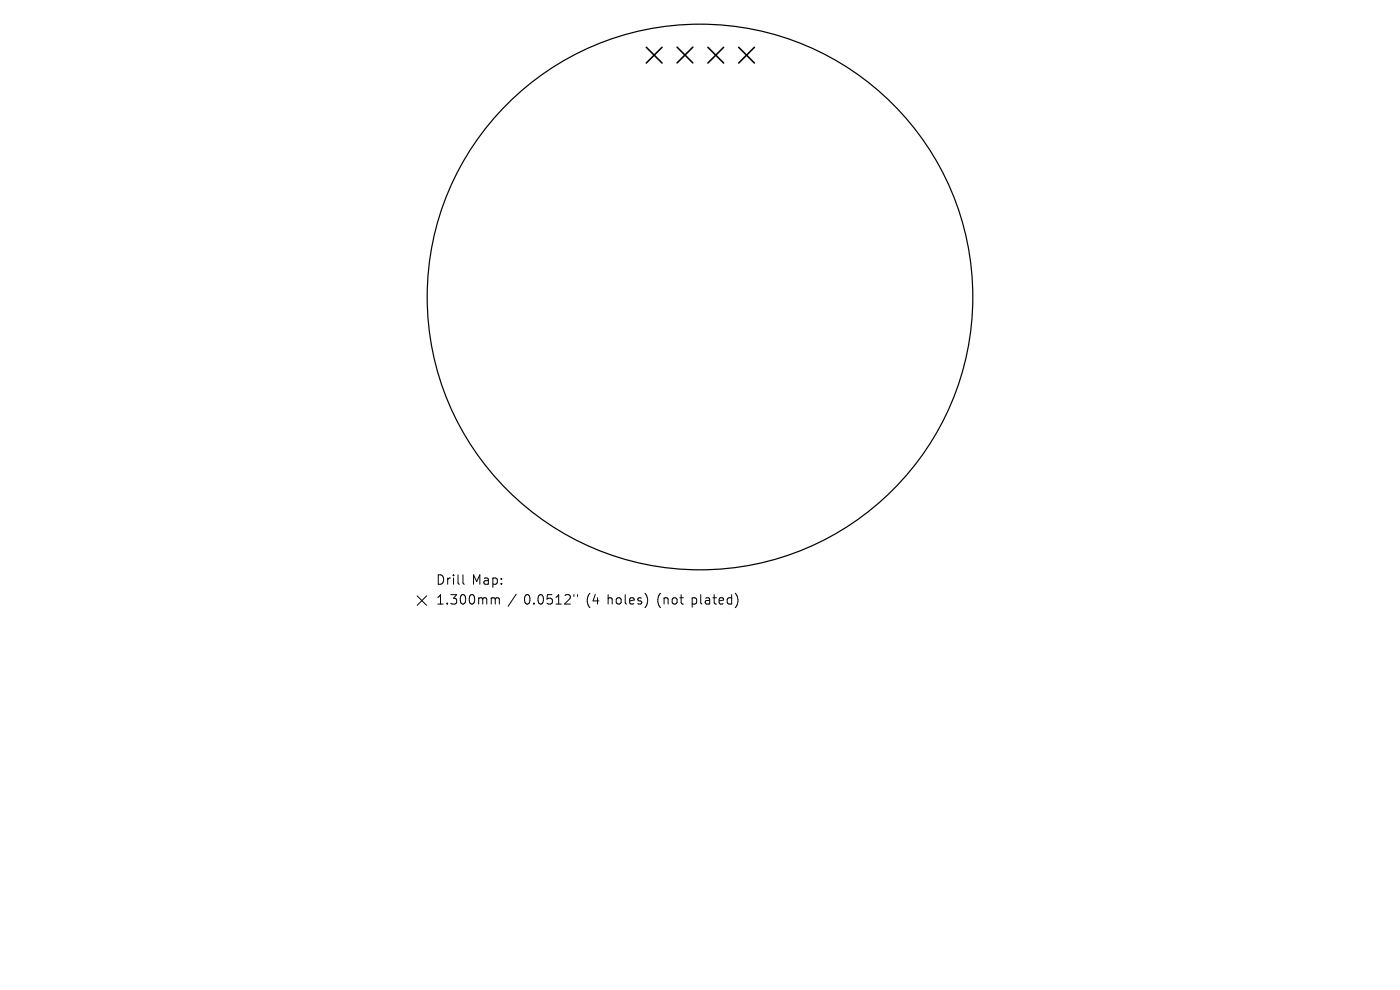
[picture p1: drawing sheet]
<svg xmlns="http://www.w3.org/2000/svg" width="297mm" height="210mm" viewBox="0 0 297 210" stroke-linecap="round" stroke-linejoin="round" font-family="sans-serif">
<defs><g id="words">
<g font-size="2.8">
<text x="92.5" y="124.5">Drill</text>
<text x="100.1" y="124.5">Map:</text>
<text x="92.5" y="128.7">1.300mm</text>
<text x="111.1" y="128.7">0.0512&quot;</text>
<text x="124.4" y="128.7">(4</text>
<text x="128.9" y="128.7">holes)</text>
<text x="139.6" y="128.7">(not</text>
<text x="147" y="128.7">plated)</text>
</g>
</g></defs>
<circle cx="148.5" cy="63" r="57.9" fill="none" stroke="#000" stroke-width=".26"/>
<path d="M137.1 10l3.4 3.4M140.5 10l-3.4 3.4M143.6 10l3.4 3.3M147 10l-3.4 3.3M150.2 10l3.3 3.4M153.5 10l-3.3 3.4M156.7 10l3.3 3.4M160 10l-3.3 3.4" fill="none" stroke="#000" stroke-width=".33"/>
<path d="M88.5 126.4l2 2M90.5 126.4l-2 2M98.2 121.9v1.8l.3 .2M104.8 126.8l.3 .3M105.1 127.1v1M105.1 127.1l.3-.3 .4 .1 .1 1.2M109.5 126l-1.7 2.6M121.8 126.1v.4M122.5 126.1v.4M137.3 126.7v1.3M156.1 125.9a2.35 2.35 0 0 1 0 2.9" fill="none" stroke="#000" stroke-width=".21"/>
<use href="#words"/>
</svg>
